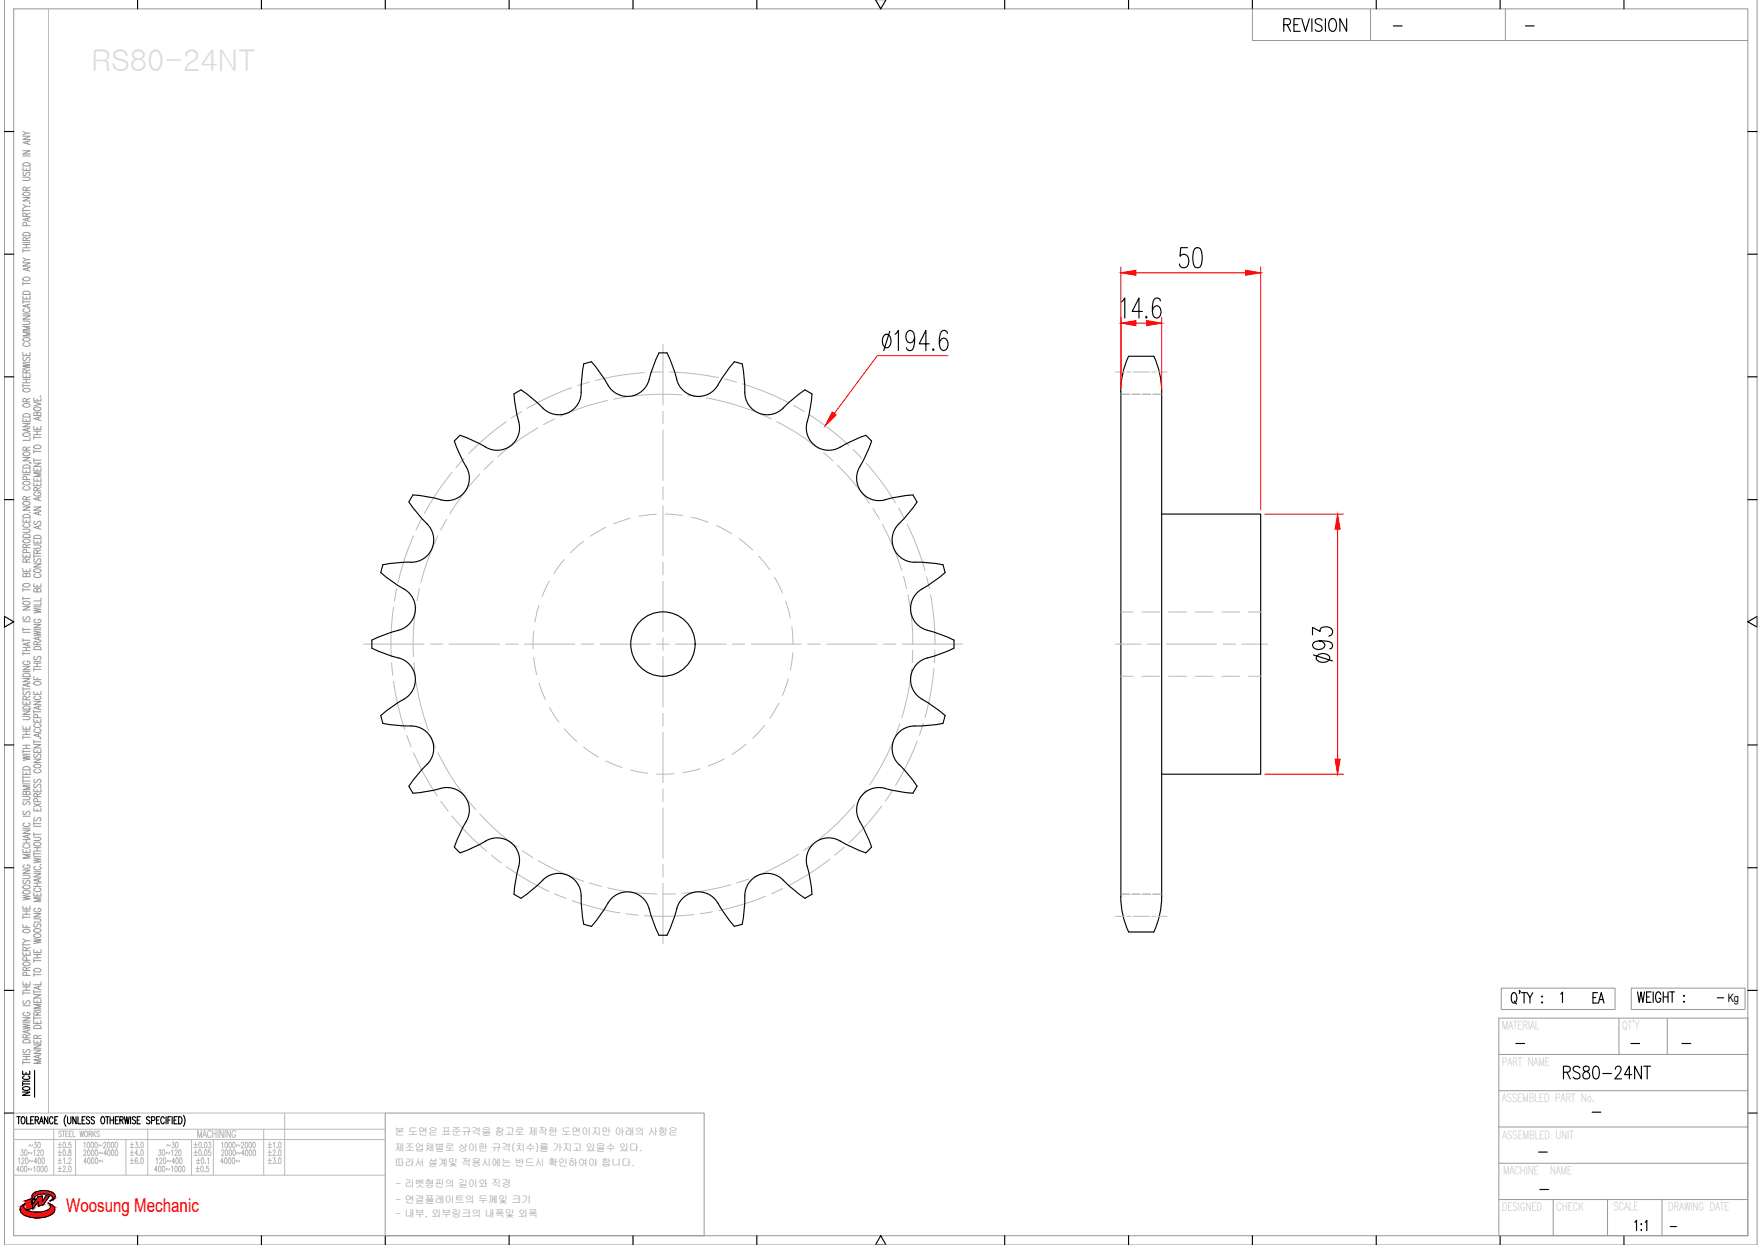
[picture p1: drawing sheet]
<svg xmlns="http://www.w3.org/2000/svg" width="297mm" height="210mm" viewBox="0 0 297 210" stroke-linecap="round" stroke-linejoin="round" font-family="sans-serif">
<defs><g id="words">
<text font-size="4.9" x="267.8" y="170.4">EA</text>
<text font-size="3.2" fill="#f00" x="11.1" y="204.3">Woosung Mechanic</text>
<g font-size="2.6">
<text x="234.2" y="5.6">-</text>
<text x="256.5" y="5.6">-</text>
<text x="288.9" y="169.3">-</text>
<text x="254.7" y="177.1">-</text>
<text x="274.1" y="177.1">-</text>
<text x="282.9" y="177.1">-</text>
<text x="267.8" y="188.7">-</text>
<text x="258.6" y="195.4">-</text>
<text x="258.9" y="201.8">-</text>
<text x="280.8" y="208.1">-</text>
</g>
<text font-size="2" x="291.4" y="169">Kg</text>
<g font-size="1.7" fill="#989898">
<text x="66.6" y="191.4">본 도면은 표준규격을 참고로 제작한 도면이지만 아래의 사항은</text>
<text x="66.6" y="194.1">제조업체별로 상이한 규격(치수)를 가지고 있을수 있다.</text>
<text x="66.6" y="196.6">따라서 설계및 적용시에는 반드시 확인하여야 합니다.</text>
<text x="66.7" y="200.2">- 리벳형핀의 길이와 직경</text>
<text x="66.7" y="202.8">- 연결플레이트의 두께및 크기</text>
<text x="66.7" y="205.2">- 내부, 외부링크의 내폭및 외폭</text>
</g>
</g></defs>
<!-- layer: 0 -->
<g fill="none" stroke="#989898" stroke-width=".17">
<path d="M.7 -.1v210h295.7v-210M2.3 1.5h292.5v206.8h-292.5zM211.3 1.5v5.3h83.5M231.2 1.5v5.3M253.9 1.5v5.3M3.9 33.3h1.2l-1.2 .6h1.2M3.9 29.9h.8l.4 .2-.2 .3h-1M3.9 28.2v.5h1.2v-.5M3.9 25.4h1.2l-1.2 .6h1.2M3.9 23h1.2l-1.2 .5h1.2M3.9 35.2v.6M3.9 35.5h1.2"/>
<path d="M3.9 34.5l.5 .3M3.9 26.3h1.2M3.9 22.1l.5 .4M3.9 39.3a.82 .82 0 0 1 1.2 .1v.3h-1.2zM3.9 32.5a.91 .91 0 0 1 1.2 .1 .64 .64 0 0 1-.6 .4 .64 .64 0 0 1-.6-.4zM3.9 27.6a.84 .84 0 0 1 1.2 .1v.3h-1.2zM4 29l-.1 .4 .1 .2 .3-.1a.52 .52 0 0 1 .7-.4l.1 .3-.2 .2M4.4 36.5v-.5h-.4l-.1 .5h1.2M4.4 32.1l-.1-.5h-.4v.5h1.2M4.4 28.4v.3M4.5 38.1l-.1-.5-.1-.1-.4 .1v.5h1.2M4.7 23.8v.4"/>
<path d="M4.7 36.8v.4M5 34.2v.1zM5.1 36.7l-1.2 .3 1.2 .3M5.1 34.8h-.7l-.5 .3M5.1 23.7l-1.2 .3 1.2 .4M5.1 22.5h-.7l-.5 .3M5.1 35.9l-.7 .3M5.1 31.6l-.7 .2M3.9 59.4v.6h1.2v-.6M3.9 54.1h.8l.4 .3-.2 .3h-1M3.9 53.2h1.2l-1.2 .6h1.2M3.9 49.9v.5h1.2v-.5"/>
<path d="M3.9 44.3h1.2l-1.2 .6h1.2M3.9 42v.5M3.9 47.5v.6M3.9 50.6v.6M3.9 52.9h1.2M3.9 50.9h1.2M3.9 47.8h1.2M3.9 43.5l.5 .3M3.9 42.3h1.2M3.9 41.8h1.2M3.9 41.2h1.2M3.9 40.9h1.2"/>
<path d="M3.9 57.1a.91 .91 0 0 1 1.2 0 .69 .69 0 0 1-1.2 .3zM3.9 49.2a.82 .82 0 0 1 1.2 .2v.2h-1.2zM3.9 46.9a.71 .71 0 0 1 1.2 .2 .7 .7 0 0 1-1.2-.1zM4.2 57.8a.32 .32 0 0 0-.3 .4 .32 .32 0 0 0 .4 .2h.3a.32 .32 0 0 0 .5-.2 .32 .32 0 0 0-.3-.4M4.2 52a.32 .32 0 0 0-.3 .5 .32 .32 0 0 0 .4 .2h.3a.32 .32 0 0 0 .5-.2 .32 .32 0 0 0-.3-.5M4.4 40.6v-.5h-.4l-.1 .5h1.2M4.4 41.2v.6M4.4 50.1v.3M4.4 59.6v.4M4.7 45.2v.4M4.7 51.4v.4M5.1 56h-1.2l1.2 .3-1.2 .3h1.2"/>
<path d="M5.1 55h-1.2l1.2 .3-1.2 .4h1.2M5.1 51.3l-1.2 .3 1.2 .3M5.1 45.1l-1.2 .3 1.2 .3M5.1 43.8h-.7l-.5 .3M5.1 40l-.7 .3M3.9 79.2v.5h1.2v-.5M3.9 77.1h1.2l-1.2 .6h1.2M3.9 73.2a.72 .72 0 0 1 1.2 .2 .87 .87 0 0 1-1.2 0zM3.9 71.4h1.2l-1.2 .6h1.2M3.9 70.5v.6h1.2v-.6M3.9 63.1v.5h1.2v-.5M3.9 61.3l1.2 .2-1.2 .2 1.2 .2-1.2 .2"/>
<path d="M3.9 64.7v.6M3.9 65h1.2M3.9 64.5h1.2M3.9 64h1.2M3.9 61.1h1.2M3.9 78.5a.84 .84 0 0 1 1.2 .1v.3h-1.2zM3.9 76.4a.71 .71 0 0 1 1.2 .2 .7 .7 0 0 1-1.2-.2zM3.9 69.9a.79 .79 0 0 1 1.2 .1v.3h-1.2zM3.9 68.2a.91 .91 0 0 1 1.2 .1 .69 .69 0 0 1-1.2 .2zM3.9 65.6a.74 .74 0 0 1 1.2 .2 .7 .7 0 0 1-1.2-.1zM4 60.2a.29 .29 0 0 0-.1 .5 .29 .29 0 0 0 .5-.1l.1-.2a.31 .31 0 0 1 .5-.1 .31 .31 0 0 1-.1 .5M4.4 75.9v-.5h-.5v.5h1.2"/>
<path d="M4.4 67.7v-.4l-.4-.1-.1 .5h1.2M4.4 62.9v-.5h-.5v.5h1.2M4.4 63.3v.3M4.4 64v.5M4.4 70.8v.3M4.4 79.4v.3M4.7 72.3v.4M5 78l.3 .1M5.1 73.8v.4h-1.2M5.1 72.2l-1.2 .3 1.2 .3M5.1 75.4l-.7 .2M5.1 67.2l-.7 .3"/>
<path d="M5.1 62.3l-.7 .3M5.7 78.9v.5h1.2v-.5M5.7 78.1h1.2l-1.2 .5h1.2M5.7 71.9v.5h1.2v-.5M5.7 67.8l1.2 .3-1.2 .3M5.7 67.1v.5h1.2v-.5M5.7 73.5v.5M5.7 75.8v.6M5.7 77.3v.6M5.7 77.6h1.2M5.7 76.1h1.2M5.7 73.7h1.2"/>
<path d="M5.7 73.3h1.2M5.7 72.7h1.2M5.8 75.2a.71 .71 0 0 1 1.1 .2 .73 .73 0 0 1-1.2-.1zM5.8 68.8a.91 .91 0 0 1 1.1 0 .69 .69 0 0 1-1.1 .3zM6.3 69.7l.2-.2h.3l.1 .2v.4h-1.2l.1-.6 .4 .1 .1 .5M6.3 67.3v.3M6.3 72.1v.3M6.3 72.7v.6M6.3 79.1v.3M6.5 70.4v.4M6.8 66.8h.1zM6.9 79.7h-1.2l1.2 .3-1.2 .4h1.2"/>
<path d="M6.9 70.3l-1.2 .3 1.2 .3M3.9 95.9v.5h1.2v-.5M3.9 93.4v.5h1.2v-.5M3.9 89.2h1l.2 .2-.2 .3-1 .1M3.9 87.5v.5h1.2v-.5M3.9 85.5h1.2l-1.2 .5h1.2M3.9 99.2v.5M3.9 99.4h1.2M3.9 80h1.2M3.9 98.5a.91 .91 0 0 1 1.2 .1 .64 .64 0 0 1-.6 .4 .64 .64 0 0 1-.6-.4zM3.9 91.1a.71 .71 0 0 1 1.2 .2 .73 .73 0 0 1-1.2-.2zM3.9 90.2a.79 .79 0 0 1 1.2 .1v.3h-1.2z"/>
<path d="M3.9 86.9a.82 .82 0 0 1 1.2 .1v.3h-1.2zM3.9 84.7a.91 .91 0 0 1 1.2 .1 .64 .64 0 0 1-.6 .4 .64 .64 0 0 1-.6-.4zM3.9 81.3a.91 .91 0 0 1 1.2 .1 .64 .64 0 0 1-.6 .4 .64 .64 0 0 1-.6-.4zM4.2 88.3a.32 .32 0 0 0-.3 .4 .32 .32 0 0 0 .4 .2h.3a.32 .32 0 0 0 .5-.2 .32 .32 0 0 0-.3-.4M4.2 82a.32 .32 0 0 0-.3 .4 .32 .32 0 0 0 .4 .2h.3a.32 .32 0 0 0 .5-.2 .32 .32 0 0 0-.3-.4M4.4 96.9l.3-.2h.3l.1 .2v.3h-1.2l.1-.5h.4v.5M4.4 94.8v-.5l-.4-.1-.1 .6h1.2M4.4 92.3l-.1-.5-.4 .1v.4h1.2M4.4 84.3v-.5l-.4-.1-.1 .6h1.2M4.4 87.7v.3M4.4 93.6v.3M4.4 96.1v.3"/>
<path d="M4.5 93.2l-.1-.5h-.5v.5h1.2M4.5 80.8l-.1-.4-.1-.1-.4 .1v.4h1.2M5 86.4h.1M5.1 94.2l-.7 .3M5.1 91.8l-.7 .2M5.1 83.7l-.7 .3M5.7 98.4v.5h1.2v-.5M5.7 95.1h1.2l-1.2 .5h1.2M5.7 91.9h.9l.3 .2-.2 .3h-1M5.7 91v.6h1.2v-.6M5.7 85.5h1.2l-1.2 .5h1.2M5.7 81.4v.5h1.2v-.5"/>
<path d="M5.7 80.6v.5h1.2v-.5M5.7 93.5v.6M5.7 93.8h1.2M5.8 96a.91 .91 0 0 1 1.1 .1 .64 .64 0 0 1-.6 .4 .64 .64 0 0 1-.6-.4zM5.8 90.4a.79 .79 0 0 1 1.1 .1v.3h-1.2zM5.9 94.2a.29 .29 0 0 0-.2 .5 .29 .29 0 0 0 .5-.1l.1-.2a.31 .31 0 0 1 .5-.1 .31 .31 0 0 1-.1 .5M5.9 87.9l-.2 .2 .2 .3 .3-.1 .1-.3a.3 .3 0 0 1 .5-.1 .3 .3 0 0 1-.1 .5M6 96.8a.32 .32 0 0 0-.3 .4 .32 .32 0 0 0 .5 .2h.2a.32 .32 0 0 0 .5-.2 .32 .32 0 0 0-.3-.4M6 83a.32 .32 0 0 0-.3 .4 .32 .32 0 0 0 .5 .2h.2a.34 .34 0 0 0 .5-.3 .34 .34 0 0 0-.5-.3v.2M6.3 99.4l.2-.2 .3 .1 .1 .1v.4h-1.2l.1-.5h.4l.1 .5M6.3 93.3l-.1-.5h-.4l-.1 .5h1.2M6.3 82.7l-.1-.5h-.4l-.1 .5h1.2"/>
<path d="M6.3 80.8v.3M6.3 81.6v.3M6.3 91.2v.4M6.3 98.6v.3M6.5 83.9v.4M6.5 86.4v.4M6.5 88.7v.4M6.9 88.6l-1.2 .3 1.2 .3M6.9 86.2l-1.2 .3 1.2 .4M6.9 83.8l-1.2 .3 1.2 .3M6.9 92.7l-.6 .3M6.9 82.2l-.6 .3"/>
<path d="M3.9 119.9h1.2l-1.2 .6h1.2M3.9 118.2v.5h1.2v-.5M3.9 114.4h1.2l-1.2 .5h1.2M3.9 112.3h1.2l-1.2 .6h1.2M3.9 102.3h1.2l-1.2 .5h1.2M3.9 100.6v.6M3.9 105.8v.6M3.9 107.6v.6M3.9 109.9v.6M3.9 115.9v.5M3.9 116.2h1.2M3.9 113.2h1.2"/>
<path d="M3.9 110.2h1.2M3.9 109.7h1.2M3.9 109.1h1.2M3.9 107.9h1.2M3.9 106.6h1.2M3.9 106.1h1.2M3.9 104.8h1.2M3.9 100.9h1.2M3.9 119.2a.84 .84 0 0 1 1.2 .1v.3h-1.2zM3.9 113.7a.82 .82 0 0 1 1.2 .1v.3h-1.2zM3.9 101.5a.91 .91 0 0 1 1.2 .1 .69 .69 0 0 1-1.2 .2zM4 116.6a.29 .29 0 0 0-.1 .5 .29 .29 0 0 0 .5-.1l.1-.2a.31 .31 0 0 1 .5-.1 .31 .31 0 0 1-.1 .5"/>
<path d="M4 104a.29 .29 0 0 0-.1 .4 .29 .29 0 0 0 .5 0l.1-.3a.31 .31 0 0 1 .5-.1 .31 .31 0 0 1-.1 .5M4.2 111.5a.32 .32 0 0 0-.3 .4 .32 .32 0 0 0 .4 .2h.3a.34 .34 0 0 0 .5-.3 .34 .34 0 0 0-.5-.3v.2M4.4 118v-.5l-.4-.1-.1 .6h1.2M4.4 109.1v.6M4.4 118.4v.3M4.7 108.4v.4M4.7 115.3v.4M5.1 115.2l-1.2 .3 1.2 .3M5.1 108.3l-1.2 .3 1.2 .3M5.1 117.4l-.7 .3M5.7 118.2h1.2l-1.2 .6h1.2M5.7 116.6v.5h1.2v-.5"/>
<path d="M5.7 114.1v.5h1.2M5.7 106.4l1.2 .2-1.2 .2 1.2 .2-1.2 .2M5.7 105.3h1.2l-1.2 .5h1.2M5.7 102.5l1.2 .3-1.2 .1 1.2 .3-1.2 .1M5.7 112.6v.5M5.7 119.7v.6M5.7 112.9h1.2M5.7 112.4h1.2M5.7 111.8h1.2M5.7 111.5h1.2M5.7 106.2h1.2M5.7 102.3h1.2"/>
<path d="M5.8 115a.71 .71 0 0 1 1.1 .3 .7 .7 0 0 1-1.2-.2zM5.8 109.1a.84 .84 0 0 1 1.1 .2v.2h-1.2zM5.9 110.7a.29 .29 0 0 0-.2 .4 .29 .29 0 0 0 .5 0l.1-.3a.31 .31 0 0 1 .5-.1 .31 .31 0 0 1-.1 .5M6 117.4a.32 .32 0 0 0-.3 .4 .32 .32 0 0 0 .5 .2h.2a.32 .32 0 0 0 .5-.2 .32 .32 0 0 0-.3-.4M6 104.4a.32 .32 0 0 0-.3 .4 .32 .32 0 0 0 .5 .2h.2a.33 .33 0 0 0 .5-.3 .33 .33 0 0 0-.5-.3v.2M6.3 108.7l-.1-.5h-.4l-.1 .5h1.2M6.3 111.8v.6M6.3 114.3v.3M6.3 116.7v.4M6.5 107.5v.4M6.5 119.1v.4M6.9 119l-1.2 .3 1.2 .3"/>
<path d="M6.9 107.3l-1.2 .3 1.2 .4M6.9 101.5v.5h-1.2M6.9 100.8v.5h-1.2M6.9 108.1l-.6 .3M3.9 139.9h1.2l-1.2 .6h1.2M3.9 134.3h.8l.4 .2-.2 .3h-1M3.9 130v.6h1.2v-.6M3.9 127.4l1.2 .2-1.2 .2 1.2 .2-1.2 .2M3.9 122.4v.6h1.2v-.6M3.9 120.8h.8l.4 .2-.2 .3h-1M3.9 124v.6M3.9 126.4v.6"/>
<path d="M3.9 130.8v.5M3.9 131.4v.6M3.9 139.6h1.2M3.9 137.6h1.2M3.9 132.2h1.2M3.9 131.7h1.2M3.9 131h1.2M3.9 127.2h1.2M3.9 126.7h1.2M3.9 126.2h1.2M3.9 125.6h1.2M3.9 124.3h1.2"/>
<path d="M3.9 123.8h1.2M3.9 123.3h1.2M3.9 129.4a.82 .82 0 0 1 1.2 .1v.3h-1.2zM4 136.8a.29 .29 0 0 0-.1 .4 .29 .29 0 0 0 .5 0l.1-.3a.31 .31 0 0 1 .5-.1 .31 .31 0 0 1-.1 .5M4 135.1l-.1 .2 .1 .4 .3-.1 .2-.3a.3 .3 0 0 1 .5-.1 .3 .3 0 0 1-.1 .5M4.2 138.7a.32 .32 0 0 0-.3 .4 .32 .32 0 0 0 .4 .3h.3a.32 .32 0 0 0 .5-.3 .32 .32 0 0 0-.3-.4M4.4 133.6l.3-.2h.3l.1 .2v.4h-1.2l.1-.6 .4 .1v.5M4.4 122.6v.4M4.4 123.3v.5M4.4 125.6v.6M4.4 130.2v.4M5.1 132.5h-1.2l1.2 .3-1.2 .3h1.2"/>
<path d="M5.7 136.2v.5h1.2v-.5M5.7 133v.5h1.2v-.5M5.7 128h1.2l-1.2 .6h1.2M5.7 126.3v.6h1.2v-.6M5.7 125.5h1.2l-1.2 .6h1.2M5.7 121.3v.5h1.2v-.5M5.7 124.8v.5M5.7 138.6v.5M5.7 139.3h1.2M5.7 138.9h1.2M5.7 135.5l1.2 .5M5.7 125.1h1.2"/>
<path d="M5.7 120h1.2M5.8 129a.91 .91 0 0 1 1.1 .1 .69 .69 0 0 1-1.1 .2zM5.9 137.9a.29 .29 0 0 0-.2 .4 .29 .29 0 0 0 .5 0l.1-.3a.31 .31 0 0 1 .5-.1 .31 .31 0 0 1-.1 .5M5.9 132.2l-.2 .4a.26 .26 0 0 0 .2 .2 .26 .26 0 0 0 .3-.2l.1-.2a.31 .31 0 0 1 .5-.1 .31 .31 0 0 1-.1 .5M5.9 131.4a.29 .29 0 0 0-.2 .5 .29 .29 0 0 0 .5-.1l.1-.2a.31 .31 0 0 1 .5-.1 .31 .31 0 0 1-.1 .5M5.9 127.1a.29 .29 0 0 0-.2 .5 .29 .29 0 0 0 .5-.1l.1-.2a.31 .31 0 0 1 .5-.1 .31 .31 0 0 1-.1 .5M6 129.7a.32 .32 0 0 0-.3 .4 .32 .32 0 0 0 .5 .2h.2a.32 .32 0 0 0 .5-.2 .32 .32 0 0 0-.3-.4M6 122.9a.32 .32 0 0 0-.3 .4 .32 .32 0 0 0 .5 .2h.2a.32 .32 0 0 0 .5-.2 .32 .32 0 0 0-.3-.4M6 122a.32 .32 0 0 0-.3 .5 .32 .32 0 0 0 .5 .2h.2a.32 .32 0 0 0 .5-.2 .32 .32 0 0 0-.3-.5M6.3 134.3l-.1-.4-.4-.1-.1 .5h1.2M6.3 121.4v.4M6.3 126.5v.4"/>
<path d="M6.3 133.2v.3M6.3 136.4v.3M6.3 135.2v-.5l-.2-.1-.3 .1-.1 .5h1.2M6.3 121v-.5h-.5l-.1 .5h1.2M6.5 123.8v.4M6.8 124.5h.1zM6.9 123.6l-1.2 .4 1.2 .3M6.9 135.5l-1.2 .5M6.9 133.8l-.6 .2M3.9 155.8v.6h1.2M3.9 152.8v.5h1.2v-.5M3.9 151l1.2 .1-1.2 .2 1.2 .2-1.2 .2"/>
<path d="M3.9 149.5a.72 .72 0 0 1 1.2 .1 .87 .87 0 0 1-1.2 0zM3.9 147.6h.8l.4 .2-.2 .3h-1M3.9 146.7h1.2l-1.2 .5h1.2M3.9 143.2v.5h1.2v-.5M3.9 154.4v.5M3.9 159v.6M3.9 159.3h1.2M3.9 158.3l.5 .3M3.9 154.6h1.2M3.9 154.1h1.2M3.9 153.6h1.2M3.9 142.1h1.2"/>
<path d="M3.9 141.6h1.2M3.9 156.8a.91 .91 0 0 1 1.2 .1 .64 .64 0 0 1-.6 .4 .64 .64 0 0 1-.6-.4zM3.9 150.3a.91 .91 0 0 1 1.2 0 .64 .64 0 0 1-.6 .5 .64 .64 0 0 1-.6-.5zM4 148.4a.29 .29 0 0 0-.1 .5 .29 .29 0 0 0 .5-.1l.1-.2a.31 .31 0 0 1 .5-.1 .31 .31 0 0 1-.1 .5M4.2 145.8a.32 .32 0 0 0-.3 .4 .32 .32 0 0 0 .4 .2h.3a.33 .33 0 0 0 .5-.3 .33 .33 0 0 0-.5-.3v.2M4.2 142.4a.32 .32 0 0 0-.3 .4 .32 .32 0 0 0 .4 .2h.3a.32 .32 0 0 0 .5-.2 .32 .32 0 0 0-.3-.4M4.4 141.6v.5M4.4 143.4v.3M4.4 152.9v.4M4.4 153.6v.5M4.4 156v.4M4.7 140.8v.4"/>
<path d="M5.1 158.6h-.7l-.5 .3M5.1 144.1h-1.2l1.2 .3-1.2 .3h1.2M5.1 140.7l-1.2 .3 1.2 .4M5.1 159.7l-.7 .3M5.7 158.3l1.2 .2-1.2 .2 1.2 .2-1.2 .2M5.7 154.9h.9l.3 .2-.2 .3-1 .1M5.7 154h1.2l-1.2 .6h1.2M5.7 150.5v.6h1.2v-.6M5.7 147.3h1.2l-1.2 .5h1.2M5.7 144.7l1.2 .2-1.2 .2 1.2 .2-1.2 .2M5.7 141.2h.9l.3 .2-.2 .3h-1M5.7 140.4v.5"/>
<path d="M5.7 143.7v.5M5.7 149.5h1.2M5.7 148.9h1.2M5.7 147h1.2M5.7 144.4h1.2M5.7 143.9h1.2M5.7 143.5h1.2M5.7 142.9h1.2M5.7 140.7h1.2M5.8 157.6a.71 .71 0 0 1 1.1 .2 .7 .7 0 0 1-1.2-.1zM5.8 156.7a.71 .71 0 0 1 1.1 .2 .7 .7 0 0 1-1.2-.1zM5.8 142.1a.71 .71 0 0 1 1.1 .3 .7 .7 0 0 1-1.2-.2z"/>
<path d="M5.9 155.8l-.2 .1 .2 .4 .3-.1 .1-.3a.3 .3 0 0 1 .5-.1 .3 .3 0 0 1-.1 .5M6 153.1a.32 .32 0 0 0-.3 .4 .32 .32 0 0 0 .5 .2h.2a.34 .34 0 0 0 .5-.3 .34 .34 0 0 0-.5-.3v.2M6 149.7a.32 .32 0 0 0-.3 .4 .32 .32 0 0 0 .5 .2h.2a.32 .32 0 0 0 .5-.2 .32 .32 0 0 0-.3-.4M6 146.1a.32 .32 0 0 0-.3 .4 .32 .32 0 0 0 .5 .2h.2a.32 .32 0 0 0 .5-.2 .32 .32 0 0 0-.3-.4M6.3 142.9v.6M6.3 148.9v.6M6.3 150.7v.4M6.5 148.2v.4M6.8 145.8h.1zM6.9 151.4h-1.2l1.2 .3-1.2 .3h1.2M6.9 148.1l-1.2 .3 1.2 .3M3.9 172.7l1.2 .2-1.2 .2 1.2 .2-1.2 .2"/>
<path d="M3.9 171.6h1.2l-1.2 .5h1.2M3.9 165.5v.6h1.2v-.6M3.9 160.5v.6h1.2v-.6M3.9 179.1h1.2M3.9 167.1v.6M3.9 178.9v.5M3.9 178.7h1.2M3.9 178.1h1.2M3.9 177.8h1.2M3.9 172.4h1.2M3.9 169.6h1.2M3.9 167.4h1.2"/>
<path d="M3.9 167h1.2M3.9 166.4h1.2M3.9 175.4a.82 .82 0 0 1 1.2 .1v.3h-1.2zM3.9 162.3a.71 .71 0 0 1 1.2 .3 .7 .7 0 0 1-1.2-.2zM4 176.9l-.1 .2 .1 .4 .3-.1 .2-.3a.3 .3 0 0 1 .5-.1 .3 .3 0 0 1-.1 .5M4 168.7a.29 .29 0 0 0-.1 .5 .29 .29 0 0 0 .5-.1l.1-.2a.31 .31 0 0 1 .5-.1 .31 .31 0 0 1-.1 .5M4.2 170.7a.32 .32 0 0 0-.3 .4 .32 .32 0 0 0 .4 .2h.3a.33 .33 0 0 0 .5-.3 .33 .33 0 0 0-.5-.3v.2M4.4 175v-.5l-.4-.1-.1 .6h1.2M4.4 163.6v-.5h-.4l-.1 .5h1.2M4.4 160.3v-.5h-.4l-.1 .5h1.2M4.4 160.7v.4M4.4 165.7v.4"/>
<path d="M4.4 166.4v.6M4.4 178.1v.6M4.5 164.5l-.1-.5h-.5v.5h1.2M4.5 161.9l-.1-.5-.1-.1-.4 .1v.5h1.2M4.7 173.7v.4M5.1 173.6l-1.2 .3 1.2 .4M5.1 174.4l-.7 .3M5.1 163.1l-.7 .2M5.7 177.1h1.2l-1.2 .5h1.2M5.7 176.2h1.2l-1.2 .5h1.2M5.7 175.3v.5h1.2v-.5M5.7 172v.6h1.2v-.6"/>
<path d="M5.7 168.5v.5h1.2v-.5M5.7 167.7h1.2l-1.2 .6h1.2M5.7 160.1v.5h1.2v-.5M5.7 171.6h1.2M5.7 161.7v.6M5.7 164.1v.5M5.7 166.9v.6M5.7 171.4v.5M5.7 170.3h1.2M5.7 167.2h1.2M5.7 164.3h1.2M5.7 162h1.2"/>
<path d="M5.7 161.5h1.2M5.7 160.9h1.2M5.8 173a.82 .82 0 0 1 1.1 .1v.3h-1.2zM5.8 163.4a.71 .71 0 0 1 1.1 .3 .87 .87 0 0 1-1.2 0zM6.3 175.1l-.1-.5h-.4l-.1 .5h1.2M6.3 171.1l-.1-.4-.4-.1-.1 .5h1.2M6.3 160.3v.3M6.3 160.9v.6M6.3 168.7v.3M6.3 172.2v.4M6.3 175.5v.3M6.5 166.3v.4"/>
<path d="M6.5 177.9v.4M6.9 178.7h-1.2l1.2 .3-1.2 .3h1.2M6.9 177.8l-1.2 .3 1.2 .3M6.9 169.3h-1.2l1.2 .4-1.2 .3h1.2M6.9 166.2l-1.2 .3 1.2 .4M6.9 165.5v.5h-1.2M6.9 174.5l-.6 .3M6.9 170.6l-.6 .3M252.8 177.8h42M252.8 171.7h42v36.6h-42zM253.2 166.6h19.2v3.6h-19.2zM273.1 171.7v6.1"/>
<path d="M275.2 166.6h19.2v3.6h-19.2zM281.2 171.7v6.1M65 187.7h53.8v20.6h-53.8zM252.8 196.1h42M252.8 183.9h42M252.8 190h42M252.8 202.2h42M262 202.2v6.1M271.2 202.2v6.1M280.3 202.2v6.1"/>
</g>
<g fill="none" stroke="#000" stroke-width=".19">
<path d="M23.2 -.1v1.6M44.1 -.1v1.6M65 -.1v1.6M85.9 -.1v1.6M106.8 -.1v1.6M127.7 -.1v1.6M147.7 -.1l.9 1.6 .9-1.6M169.5 -.1v1.6M190.4 -.1v1.6M211.3 -.1v1.6M232.1 -.1v1.6M253 -.1v1.6"/>
<path d="M273.9 -.1v1.6M216.5 4.2h.8a.52 .52 0 0 0 .4-.5 .52 .52 0 0 0-.4-.6h-.8v2.2M217.1 4.2l.6 1.1M218.3 4.2h.6M219.3 3.1h-1v2.2h1M219.6 3.1l.6 2.2 .7-2.2M221.3 3.1v2.2M223 3.4a.58 .58 0 0 0-.7-.3 .58 .58 0 0 0-.4 .8l.8 .4a.53 .53 0 0 1 .3 .5 .53 .53 0 0 1-.4 .5h-.3l-.4-.3M223.6 3.1v2.2M224.5 3.3l.1-.2a.93 .93 0 0 1 .8 1.4l-.1 .3a.57 .57 0 0 1-.5 .5 .57 .57 0 0 1-.6-.5 1.47 1.47 0 0 1 .3-1.5zM227.1 3.1v2.2l-1.1-2.2v2.2M.7 22.2h1.6"/>
<path d="M294.8 22.2h1.6M.7 42.9h1.6M294.8 42.9h1.6M.7 63.5h1.6M189.1 66.1v85M190.4 60.1a14.2 14.2 0 0 0-1.4 5.9M190.4 60.1h4.2M194.6 60.1a14.2 14.2 0 0 1 1.3 5.9v85.1a14.2 14.2 0 0 1-1.3 6M294.8 63.5h1.6M.7 84.2h1.6M195.9 86.7h16.7v43.8h-16.7M294.8 84.2h1.6"/>
<path d="M.7 103.9l1.6 .9-1.6 .9zM294.8 104.8l1.6-.9v1.8zM.7 125.6h1.6M294.8 125.6h1.6M.7 146.3h1.6M189 151.1a14.2 14.2 0 0 0 1.4 6M190.4 157.1h4.2M294.8 146.3h1.6M.7 167h1.6M255.2 167.4h.1a.77 .77 0 0 1 .5 1v.3a.41 .41 0 0 1-.4 .4 .41 .41 0 0 1-.4-.4l-.1-.7zM255.4 168.8l.4 .5M256.4 167.1l-.1 .1v-.1v-.1l.1 .1-.1 .4"/>
<path d="M256.7 167.4h.8M257.1 167.4v1.7M257.6 167.4l.5 .8v.9M258.5 167.4l-.4 .8M260.1 168v.1zM260.1 168.9v.2zM263.3 167.6l.3-.3v1.7M267.2 179.9a.45 .45 0 0 0 .1 .7 .76 .76 0 0 1 .7 .4 .76 .76 0 0 1 0 .8 .64 .64 0 0 1-1-.2 .64 .64 0 0 1 .5-.9l.3-.1a.45 .45 0 0 0 .2-.7l-.3-.1zM268.9 179.9l.4-.1a1.05 1.05 0 0 1 .5 1.2l-.3 .8-.4 .1a1.05 1.05 0 0 1-.5-1.2zM276.2 167.2l.3 1.8 .3-1.8 .3 1.8 .3-1.8M276.9 179.8v2.1l-1.2-2.1v2.1M277.3 179.8h1.1"/>
<path d="M277.7 168.1h.5M277.8 179.8v2.1M278.5 167.2h-.8v1.8h.8M278.9 167.2v1.8M280.1 167.7a.4 .4 0 0 0-.4-.5 .4 .4 0 0 0-.4 .5v.9a.4 .4 0 0 0 .2 .3 .4 .4 0 0 0 .5 0l.1-.6h-.3M280.6 168.1h.8M280.6 167.2v1.8M281.4 167.2v1.8M281.7 167.2h.8M282.1 167.2v1.8M284 167.8v.2zM284 168.8v.2z"/>
<path d="M294.8 167h1.6M.7 187.7h1.6M2.8 188.3h.6M3.1 188.3v1.2M3.7 188.3h.1a.64 .64 0 0 1 .4 .6 .64 .64 0 0 1-.4 .6 .85 .85 0 0 1-.1-1.2zM3.8 184.1h1.2l-1.2 .6h1.2M3.8 180.6v.5h1.2v-.5M3.8 182.7h1.2M3.8 182.5v.5M3.8 182.3h1.2M3.9 183.4a.71 .71 0 0 1 1.1 .2 .7 .7 0 0 1-1.2-.2zM4.1 181.4a.32 .32 0 0 0-.3 .4 .32 .32 0 0 0 .5 .2l.7-.2v-.2l-.3-.2"/>
<path d="M4.4 180.8v.3M4.5 188.3v1.2h.5M5.2 188.8h.3M5.7 188.3h-.5v1.2h.5M5.8 180.5v4.5M5.9 188.8h.5l.1-.4-.6-.1v1.2M6.2 188.8l.3 .7M6.7 189.5l.3-1.2 .3 1.2M6.8 189.1h.4M8.1 188.3v1.2l-.6-1.2v1.2M8.9 188.5l-.2-.2a.64 .64 0 0 0-.4 .6 .64 .64 0 0 0 .4 .6l.2-.3M9.2 188.8h.4"/>
<path d="M9.7 188.3h-.5v1.2h.5M11.1 188a1.56 1.56 0 0 0 0 1.9M11.4 188.3v.8l.2 .4 .3-.2 .1-1M12.8 188.3v1.2l-.5-1.2v1.2M13.2 188.3v1.2h.4M13.9 188.8h.3M14.4 188.3h-.5v1.2h.5M15.1 188.4l-.2-.1-.3 .1 .1 .3 .4 .3v.3l-.2 .2-.3-.2M15.9 188.4l-.2-.1h-.3v.4l.4 .2 .1 .4-.2 .2-.3-.2M17.2 188.3h.1a.64 .64 0 0 1 .4 .6 .64 .64 0 0 1-.4 .6 .85 .85 0 0 1-.1-1.2zM17.8 188.3h.6M18.1 188.3v1.2"/>
<path d="M18.6 188.8h.5M18.6 188.3v1.2M19.1 188.3v1.2M19.5 188.8h.3M20 188.3h-.5v1.2h.5M20.2 188.8h.5l.1-.4-.6-.1v1.2M20.5 188.8l.3 .7M21 188.3l.2 1.2 .2-1.2 .2 1.2 .2-1.2M22 188.3v1.2M22.9 188.4l-.2-.1h-.3l-.1 .4 .5 .2 .1 .4-.2 .2-.4-.2M23.1 188.8h.4M23.7 188.3h-.6v1.2h.6"/>
<path d="M25.3 188.4a.29 .29 0 0 0-.5-.1 .29 .29 0 0 0 .1 .5l.3 .1 .1 .4-.2 .2-.4-.2M25.6 188.9l.4-.1 .1-.1-.1-.4h-.4v1.2M26.4 188.8h.3M26.9 188.3h-.5v1.2h.5M27.7 188.5l-.2-.2a.64 .64 0 0 0-.4 .6 .64 .64 0 0 0 .4 .6l.2-.3M28 188.3v1.2M28.3 188.8h.3M28.8 188.3h-.5v1.2M29 188.3v1.2M29.4 188.8h.3M29.9 188.3h-.5v1.2h.5M30.1 188.3a.64 .64 0 0 1 .6 .4 .64 .64 0 0 1-.2 .7l-.4 .1z"/>
<path d="M30.9 188a1.66 1.66 0 0 1 0 1.9M263.7 180.8h.8a.52 .52 0 0 0 .4-.5 .52 .52 0 0 0-.4-.5h-.8v2.1M264.3 180.8l.6 1.1M266.5 180.1a.61 .61 0 0 0-.7-.4 .61 .61 0 0 0-.4 .6l.1 .3 .8 .4a.55 .55 0 0 1-.2 .9h-.3l-.4-.3M270.3 181h1.5M272.5 180.3v-.3l.3-.2 .5 .1a.69 .69 0 0 1-.1 1l-.8 1h1.1M275.2 181.2h-1.2l.8-1.4v2.1M294.8 187.7h1.6M23.2 208.3v1.6M44.1 208.3v1.6M65 208.3v1.6M85.9 208.3v1.6"/>
<path d="M106.8 208.3v1.6M127.7 208.3v1.6M148.6 208.3l.9 1.6h-1.8zM169.5 208.3v1.6M190.4 208.3v1.6M211.3 208.3v1.6M232.1 208.3v1.6M253 208.3v1.6M273.9 208.3v1.6M275.7 206.1l.3-.4v1.8M276.8 206.3v.2zM276.8 207.3v.2z"/>
<path d="M277.5 206.1l.3-.4v1.8"/>
<circle cx="111.8" cy="108.6" r="5.4"/>
</g>
<g fill="none" stroke="#bababa" stroke-width=".17">
<path d="M8.2 1.5v186.2M2.3 187.7h62.7v20.6M2.3 190.4h62.7M2.3 192.1h62.7M2.3 198.1h62.7M3.1 195.4l.2-.2v1M3.3 197.2h-.5l.3-.6v1M3.5 193.9h.4l-.2 .3a.26 .26 0 0 1 .2 .4 .26 .26 0 0 1-.4 0M3.6 196.7l.1-.1a.57 .57 0 0 1 0 1l-.2-.2zM3.7 195.4v-.1a.21 .21 0 0 1 .3 0 .21 .21 0 0 1 0 .3l-.4 .6h.5M4.2 196.7l.1-.1a.57 .57 0 0 1 0 1l-.2-.2zM4.2 193.9h.1a.59 .59 0 0 1 0 .9l-.2-.2z"/>
<path d="M4.4 195.3l.1-.1a.56 .56 0 0 1 0 1l-.2-.4zM5.4 197l-.1 .2-.4-.2-.1 .3M5.4 194.3l-.1 .2-.4-.2-.1 .3M5.5 193l-.1 .2-.4-.2-.1 .3M5.5 195.6l-.1 .3-.3-.3-.1 .3M5.7 196.8l.1-.2v1M5.7 194l.1-.1v.9M5.8 192.6h.3l-.2 .3a.27 .27 0 0 1 .3 .4 .27 .27 0 0 1-.5 .1M6.3 195.9h-.5l.3-.7v1M6.3 194.1v-.1a.21 .21 0 0 1 .3-.1 .21 .21 0 0 1 0 .3l-.4 .6h.5M6.3 196.7l.1-.1a.57 .57 0 0 1 0 1l-.2-.5zM6.5 192.6a.59 .59 0 0 1 0 .9l-.1-.4z"/>
<path d="M6.5 195.3l.1-.1a.56 .56 0 0 1 0 1l-.2-.4zM7 196.7l.1-.1a.54 .54 0 0 1 0 1l-.2-.5zM7 193.9h.1a.56 .56 0 0 1 0 .9l-.2-.4zM7.1 195.3l.1-.1a.59 .59 0 0 1 0 1l-.1-.2zM7.6 196.7l.1-.1a.57 .57 0 0 1 0 1l-.2-.2zM9.1 190.4v7.7M9.8 195.6h.6M9.8 196.1h.6M9.8 197h.6M9.8 197.5h.6M9.8 194.3h.6M9.8 194.8h.6"/>
<path d="M9.8 193h.6M9.8 193.5h.6M10.1 192.6v.8M10.1 193.9v.8M10.1 195.2v.8M10.1 196.6v.8M10.4 190.8l-.2-.1-.3 .1v.2l.5 .4-.2 .3-.3-.2M10.5 190.7h.4M10.6 196.8l.1-.1a.21 .21 0 0 1 .3 0 .21 .21 0 0 1 0 .3l-.4 .6h.5M10.7 195.4l.2-.2v1M10.7 193.9h.1a.59 .59 0 0 1 0 .9l-.2-.2zM10.7 192.6h.1a.59 .59 0 0 1 0 .9l-.2-.1z"/>
<path d="M10.7 190.7v1M11.1 191.2h.3M11.3 197.5h.1M11.3 193.4h.1M11.3 196.1v.1zM11.3 194.7v.1zM11.5 190.7h-.4v1h.4M11.6 195.4v-.1a.21 .21 0 0 1 .3 0 .21 .21 0 0 1 0 .3l-.3 .6h.4M11.6 193.9v.3a.31 .31 0 0 1 .4 .3 .31 .31 0 0 1-.4 .3 .4 .4 0 0 1 .3-.6v-.3zM11.7 196.7l.1-.1a.57 .57 0 0 1 0 1l-.2-.5zM11.7 191.2h.3M11.9 192.6h-.3v.4a.26 .26 0 0 1 .4 .2 .26 .26 0 0 1-.4 .2"/>
<path d="M12.1 190.7h-.4v1h.4M12.3 190.7v1h.4M12.7 192.1v6M13.5 190.7l.1 1 .2-1 .2 1 .1-1M14.1 192.8l.2-.2v.9M14.1 194.1l.1-.1a.21 .21 0 0 1 .3-.1 .21 .21 0 0 1 0 .3l-.4 .6h.4M14.4 190.7h.1a.51 .51 0 0 1 .3 .5 .51 .51 0 0 1-.3 .5 .7 .7 0 0 1-.1-1zM14.6 195.9h-.5l.3-.7v1M14.8 192.6h.1a.59 .59 0 0 1 0 .9l-.2-.4zM14.8 193.9h.1a.56 .56 0 0 1 0 .9l-.2-.4zM14.9 195.3l.1-.1a.59 .59 0 0 1 0 1l-.2-.4zM15 191.2l.4-.1v-.4h-.4v1"/>
<path d="M15.2 191.2l.3 .5M15.4 192.6h.1a.56 .56 0 0 1 0 .9l-.2-.4zM15.5 193.9h.1a.59 .59 0 0 1 0 .9l-.2-.2zM15.5 195.3l.1-.1a.59 .59 0 0 1 0 1l-.2-.2zM15.7 190.7v1M15.8 191.1l.3 .6M16.1 192.6h.1a.59 .59 0 0 1 0 .9l-.2-.1zM16.1 193.9h.1a.59 .59 0 0 1 0 .9l-.2-.4zM16.1 190.7l-.4 .6M16.2 195.3v-.1a.59 .59 0 0 1 0 1l-.1-.4zM16.8 190.8l-.2-.1-.3 .1v.2l.5 .4-.2 .3-.3-.2M17.2 193l-.1 .2-.4-.2v.3"/>
<path d="M17.3 194.3l-.1 .2-.4-.2-.1 .3M17.3 195.6l-.1 .3-.4-.3-.1 .3M17.5 192.8v-.1a.22 .22 0 0 1 .3-.1 .22 .22 0 0 1 .1 .3l-.5 .6h.5M18 194.5h-.5l.3-.6v.9M18.2 192.6h.1a.59 .59 0 0 1 0 .9l-.2-.1zM18.3 193.9a.59 .59 0 0 1 0 .9l-.2-.4zM18.8 192.6h.1a.59 .59 0 0 1 0 .9l-.2-.4zM18.9 193.9h.1a.56 .56 0 0 1 0 .9l-.2-.4zM19.5 192.6h.1a.59 .59 0 0 1 0 .9l-.2-.4zM19.5 193.9h.1a.59 .59 0 0 1 0 .9l-.1-.2zM21.2 192.1v6M22 195.6h.5"/>
<path d="M22 196.1h.5M22 194.3h.5M22 194.8h.5M22 193h.5M22 193.5h.5M22.3 192.6v.8M22.3 193.9v.8M22.3 195.2v.8M22.8 192.6h.4l-.2 .3a.27 .27 0 0 1 .2 .4 .27 .27 0 0 1-.4 .1M23.2 195.4v-.1a.49 .49 0 0 0-.5 .4 .49 .49 0 0 0 .3 .5 .28 .28 0 0 0 .2-.3 .28 .28 0 0 0-.3-.3l-.1 .3M23.2 194.5h-.4l.3-.6v.9M23.5 193.4h.1"/>
<path d="M23.5 196.1v.1zM23.5 194.7v.1zM23.8 195.3l.1-.1a.59 .59 0 0 1 0 1l-.2-.4zM23.8 193.9h.1a.59 .59 0 0 1 0 .9l-.2-.4zM23.8 192.6h.1a.59 .59 0 0 1 0 .9l-.2-.4zM24.9 190.3v7.8M26.3 195.4l.2-.2v1M26.6 197.2h-.5l.3-.6v1M26.8 193.9h.3l-.2 .3a.27 .27 0 0 1 .3 .4 .27 .27 0 0 1-.5 0M26.8 196.7l.1-.1a.57 .57 0 0 1 0 1l-.2-.5zM26.9 195.4l.1-.1a.21 .21 0 0 1 .3 0 .21 .21 0 0 1 0 .3l-.4 .6h.4M27.4 196.7l.1-.1a.57 .57 0 0 1 0 1l-.1-.2z"/>
<path d="M27.4 193.9h.1a.59 .59 0 0 1 0 .9l-.1-.2zM27.6 195.3l.1-.1a.59 .59 0 0 1 0 1l-.2-.4zM28.6 197l-.1 .2-.4-.2-.1 .3M28.6 194.3l-.1 .2-.4-.2-.1 .3M28.7 193l-.1 .2-.4-.2v.3M28.8 195.6l-.1 .3-.4-.3-.1 .3M28.9 196.8l.2-.2v1M28.9 194l.2-.1v.9M29 192.6h.4l-.2 .3a.27 .27 0 0 1 .2 .4 .27 .27 0 0 1-.4 .1M29.5 195.9h-.5l.3-.7v1M29.5 194.1l.1-.2a.26 .26 0 0 1 .3 .1 .26 .26 0 0 1-.1 .4l-.3 .4h.4M29.6 196.7l.1-.1a.57 .57 0 0 1 0 1l-.2-.2z"/>
<path d="M29.7 192.6h.1a.59 .59 0 0 1 0 .9l-.2-.1zM29.7 195.3l.1-.1a.59 .59 0 0 1 0 1l-.2-.4zM30.2 196.7l.1-.1a.57 .57 0 0 1 0 1l-.2-.5zM30.2 193.9h.1a.59 .59 0 0 1 0 .9l-.2-.4zM30.4 195.3l.1-.1a.59 .59 0 0 1 0 1l-.2-.2zM30.8 196.7l.2-.1a.57 .57 0 0 1 0 1l-.2-.2zM32.3 192.1v6M32.7 194.3h.6M32.7 194.8h.6M32.7 193h.6M32.7 193.5h.6M33 192.6v.8"/>
<path d="M33 193.9v.8M33 197h.6M33 197.5h.6M33.1 195.6h.6M33.1 196.1h.6M33.3 196.6v.8M33.3 191.8v-1.2l.4 1.2 .3-1.2v1.2M33.4 195.2v.8M33.6 193.9h.1a.59 .59 0 0 1 0 .9l-.2-.4zM33.6 192.6h.1a.59 .59 0 0 1 0 .9l-.2-.4zM33.9 196.7l.1-.1a.57 .57 0 0 1 0 1l-.2-.5zM34 195.3l.1-.1a.59 .59 0 0 1 0 1l-.2-.4z"/>
<path d="M34.2 191.8l.3-1.2 .3 1.2M34.2 193.4h.1M34.2 194.7v.1zM34.3 191.4h.4M34.6 197.5h.1M34.6 193.9h.1a.59 .59 0 0 1 0 .9l-.2-.2zM34.6 192.6h.1a.59 .59 0 0 1 0 .9l-.2-.1zM34.6 196.1v.1zM35 195.4l.2-.2v1M35.2 196.6h-.3v.4a.28 .28 0 0 1 .4 .3 .28 .28 0 0 1-.5 .2v-.1M35.2 192.6h.3l-.1 .3a.27 .27 0 0 1 .2 .4 .27 .27 0 0 1-.5 .1M35.5 193.9h-.3v.4a.26 .26 0 0 1 .4 .2 .26 .26 0 0 1-.4 .2l-.1-.1"/>
<path d="M35.6 190.9l-.2-.3a.64 .64 0 0 0-.4 .6 .64 .64 0 0 0 .4 .6l.2-.3M35.9 191.1h.5M35.9 190.6v1.2M36 192.1v6M36.4 190.6v1.2M36.8 190.6v1.2M37.4 194.1v-.2a.26 .26 0 0 1 .4 .1 .26 .26 0 0 1-.1 .4l-.4 .4h.5M37.4 192.8l.2-.2v.9M37.6 190.6v1.2l-.5-1.2v1.2M37.7 195.9h-.5l.3-.7v1M38 195.3l.1-.1a.59 .59 0 0 1 0 1l-.2-.4zM38 190.6v1.2"/>
<path d="M38 192.6h.1a.59 .59 0 0 1 0 .9l-.1-.1zM38.1 193.9h.1a.59 .59 0 0 1 0 .9l-.2-.4zM38.6 195.3l.1-.1a.59 .59 0 0 1 0 1l-.2-.2zM38.7 192.6h.1a.56 .56 0 0 1 0 .9l-.2-.4zM38.7 193.9h.1a.59 .59 0 0 1 0 .9l-.1-.2zM38.8 190.6v1.2l-.5-1.2v1.2M39.3 195.3v-.1a.59 .59 0 0 1 0 1l-.2-.4zM39.3 192.6h.1a.59 .59 0 0 1 0 .9l-.1-.1zM39.4 193.9h.1a.59 .59 0 0 1 0 .9l-.2-.2zM39.7 190.9l-.2-.3a.64 .64 0 0 0-.4 .6 .64 .64 0 0 0 .4 .6l.2-.3v-.2h-.2M40.4 195.6l-.1 .3-.4-.3-.1 .3M40.5 193l-.1 .2-.4-.2-.1 .3"/>
<path d="M40.5 194.3l-.1 .2-.4-.2-.1 .3M40.7 192.8l.1-.1a.22 .22 0 0 1 .3-.1 .22 .22 0 0 1 0 .3l-.4 .6h.5M41.2 194.5h-.4l.3-.6v.9M41.4 192.6h.1a.59 .59 0 0 1 0 .9l-.1-.1zM41.5 193.9h.1a.59 .59 0 0 1 0 .9l-.2-.2zM42.1 192.6h.1a.59 .59 0 0 1 0 .9l-.2-.4zM42.1 193.9h.1a.59 .59 0 0 1 0 .9l-.2-.4zM42.7 192.6h.1a.56 .56 0 0 1 0 .9l-.2-.4zM42.8 193.9h.1a.59 .59 0 0 1 0 .9l-.2-.2zM44.5 190.4v7.7M45.2 195.6h.6M45.2 196.1h.6"/>
<path d="M45.2 194.3h.6M45.2 194.8h.6M45.2 193h.6M45.2 193.5h.6M45.5 192.6v.8M45.5 193.9v.8M45.5 195.2v.8M46 194.1l.1-.1a.21 .21 0 0 1 .3-.1 .21 .21 0 0 1 0 .3l-.4 .6h.5M46.1 195.2h.3l-.2 .4a.27 .27 0 0 1 .3 .4 .27 .27 0 0 1-.5 0M46.1 192.8l.2-.2v.9M46.7 193.4h.1M46.7 196.1v.1z"/>
<path d="M46.7 194.7v.1zM47.1 195.3l.1-.1a.59 .59 0 0 1 0 1l-.2-.4zM47.1 193.9h.1a.59 .59 0 0 1 0 .9l-.2-.4zM47.1 192.6h.1a.59 .59 0 0 1 0 .9l-.2-.4zM48 187.7v10.4"/>
</g>
<g fill="#f00" stroke="#f00" stroke-width=".17">
<path d="M7 200.7h.6z"/>
<path d="M7.8 201.6h.1z"/>
<path d="M7.1 201.6h.1z"/>
<path d="M8.8 202.2h.2z"/>
<path d="M8.2 202.8l.1 .1z"/>
<path d="M4.1 203l.2-.1z"/>
<path d="M5.7 205.3h1.1z"/>
<path d="M7 200.7l.8 .1zM6.9 200.8h.9z"/>
<path d="M6.9 200.8h1.1zM6.7 200.8h1.3z"/>
<path d="M6.7 200.8h1.5zM6.6 200.8h1.6z"/>
<path d="M6.6 200.8l1.8 .1zM6.3 200.9h2.1z"/>
<path d="M6.3 200.9h2.2zM6.3 200.9h2.2z"/>
<path d="M6.3 200.9l2.4 .1zM6 201l.3-.1 2.4 .1z"/>
<path d="M6 201h2.8zM6 201h2.8z"/>
<path d="M6 201l2.9 .1-.1-.1zM5.8 201.1l.2-.1 2.9 .1z"/>
<path d="M5.8 201.1l3.2 .1zM5.8 201.1l3.2 .1z"/>
<path d="M5.7 201.2l3.4 .1-.1-.1zM5.6 201.3l.1-.1 3.4 .1z"/>
<path d="M7.2 201.3h1.9zM7.2 201.3h1.9z"/>
<path d="M5.6 201.3h1.6zM5.6 201.3h1.5z"/>
<path d="M5.6 201.3h1.3zM5.6 201.3h1.5z"/>
<path d="M7.5 201.3h1.7zM7.5 201.3h1.7z"/>
<path d="M7.8 201.3l1.4 .1zM7.8 201.3l1.4 .1z"/>
<path d="M5.6 201.3h1.3zM5.6 201.3l1.1 .1z"/>
<path d="M8 201.4h1.2zM8 201.4h1.2z"/>
<path d="M5.5 201.4h.9h.3zM5.5 201.4h.9h-.9z"/>
<path d="M8.1 201.4h1.1zM8.1 201.4h1.1z"/>
<path d="M5.5 201.4h.9zM5.5 201.4l.8 .1z"/>
<path d="M8.3 201.4l1 .1zM8.3 201.4l1 .1z"/>
<path d="M5.4 201.5h.9zM5.4 201.5h.8z"/>
<path d="M8.6 201.5h.7zM8.6 201.5h.7z"/>
<path d="M5.4 201.5l.6 .1 .2-.1zM5.4 201.5l.6 .1h-.6z"/>
<path d="M8.6 201.5l.7 .1v-.1zM8.6 201.5l.7 .1z"/>
<path d="M5.4 201.6h.6zM5.4 201.6l.6 .1z"/>
<path d="M7.8 201.6l.5 .1zM7.8 201.6l.5 .1z"/>
<path d="M8.7 201.6l.6 .1zM8.7 201.6l.6 .1z"/>
<path d="M7.1 201.6l.1 .2zM6.4 201.8l.7-.2 .1 .2z"/>
<path d="M5.4 201.7l.5 .1 .1-.1zM5.4 201.7l.5 .1z"/>
<path d="M8.8 201.7h.5zM8.8 201.7l.5 .1z"/>
<path d="M5.4 201.8h.4h.1zM5.4 201.8h.4z"/>
<path d="M5.4 201.8h.4zM5.4 201.8l.4 .1z"/>
<path d="M8.9 201.8l.4 .1v-.1zM8.9 201.8l.4 .1h-.4z"/>
<path d="M8.9 201.9h.4zM8.9 201.9h.4z"/>
<path d="M5.5 201.9l.3 .1v-.1zM5.5 201.9l.3 .1h-.3z"/>
<path d="M8.9 201.9l.3 .1 .1-.1zM8.9 201.9l.3 .1h-.3z"/>
<path d="M5.5 202h.3zM5.5 202h.3z"/>
<path d="M8.9 202h.3zM8.9 202l.3 .1z"/>
<path d="M5.5 202l.4 .2-.1-.2zM5.5 202l.4 .2z"/>
<path d="M8.9 202.1l.1 .1 .2-.1zM8.9 202.1l.1 .1z"/>
<path d="M5.7 202.2h.2zM5.7 202.2h.2z"/>
<path d="M8.9 202.2h.1zM8.9 202.2h.1h-.2z"/>
<path d="M5.7 202.2l.3 .1zM5.7 202.2l.3 .1zM5.8 202.3h.2z"/>
<path d="M5.8 202.3h.2zM5.8 202.3h.2z"/>
<path d="M8.8 202.3l-.1 .1 .2-.1zM8.6 202.4l.2-.1z"/>
<path d="M8.5 202.5l.1-.1zM8.5 202.5l.2-.1z"/>
<path d="M5.5 202v.5zM4.2 202.5l1.3-.5v.5z"/>
<path d="M7.7 201.7v.9l.6-.9zM7.7 201.7v.9h-.6z"/>
<path d="M6.4 201.8l.7 .8 .1-.8zM6.4 201.8l.7 .8h-1.3z"/>
<path d="M7.1 202.6h.6zM7.1 202.6h.5z"/>
<path d="M6.4 202.6h.7zM6.4 202.6h.7z"/>
<path d="M5.8 202.6h.6zM5.8 202.6h.6z"/>
<path d="M8.3 202.9l.2 .1zM8.3 202.9l.2 .1z"/>
<path d="M8.4 203h.1zM8.4 203h.1z"/>
<path d="M5.8 202.6l.3 .4 .3-.4zM5.8 202.6l.3 .4h-.5z"/>
<path d="M4.2 202.5l1.3 .5v-.5zM4.2 202.5l1.3 .5h-1.2z"/>
<path d="M5.6 203l.5 .1v-.1zM5.6 203l.5 .1h-.6z"/>
<path d="M4.3 203l1.2 .1v-.1zM4.3 203l1.2 .1z"/>
<path d="M4.1 203v.1zM4 203.1l.1-.1z"/>
<path d="M4 203.1h.1zM4 203.1h.1z"/>
<path d="M6.4 202.6l.9 .5 .3-.5zM6.4 202.6l.9 .5h-.8z"/>
<path d="M8.4 203l.4 .2zM8.4 203l.4 .2h-.3z"/>
<path d="M8.5 203.2h.3zM8.5 203.2h.3z"/>
<path d="M3.9 203.1l.1 .2 .1-.2zM3.7 203.3l.2-.2 .1 .2z"/>
<path d="M3.7 203.3h.3zM3.7 203.3h.3z"/>
<path d="M8.5 203.2l.5 .1-.2-.1zM8.5 203.2l.5 .1h-.4z"/>
<path d="M6.5 203.1v.2l.8-.2zM6.5 203.1v.2z"/>
<path d="M8.6 203.3l.4 .1zM8.6 203.3l.4 .1z"/>
<path d="M3.7 203.3l.3 .1v-.1zM3.7 203.3l.3 .1h-.4z"/>
<path d="M3.6 203.4l.4 .1zM3.6 203.4l.4 .1z"/>
<path d="M8.6 203.4l.5 .1-.1-.1zM8.6 203.4l.5 .1h-.6z"/>
<path d="M8.5 203.5l.7 .1zM8.5 203.5l.7 .1h-.7z"/>
<path d="M3.5 203.5l.5 .1v-.1zM3.5 203.5l.5 .1h-.5z"/>
<path d="M4.3 203.1l1.4 .6 .4-.6zM4.3 203.1l1.4 .6h-1.2z"/>
<path d="M8.5 203.6l.7 .1zM8.5 203.6l.7 .1h-.7z"/>
<path d="M3.5 203.6l.6 .1-.1-.1zM3.5 203.6l.6 .1h-.7z"/>
<path d="M3.4 203.7l.8 .1zM3.4 203.7l.8 .1z"/>
<path d="M8.5 203.7l.7 .1v-.1zM8.5 203.7l.7 .1h-.9z"/>
<path d="M8.3 203.8l.9 .1zM8.3 203.8l.9 .1z"/>
<path d="M3.4 203.8l1 .2-.2-.2zM3.4 203.8l1 .2h-1z"/>
<path d="M4.5 203.7v.3l1.2-.3zM4.5 203.7v.3z"/>
<path d="M3.4 204h1zM3.4 204h1z"/>
<path d="M8.3 203.9l.9 .1v-.1zM8 204l.3-.1 .9 .1z"/>
<path d="M8 204l1.2 .1zM7.9 204.1h1.3z"/>
<path d="M3.4 204l1.3 .1-.3-.1zM3.4 204l1.3 .1h-1.3z"/>
<path d="M7.9 204.1h1.3zM7.8 204.1h1.4z"/>
<path d="M3.4 204.1l1.6 .1zM3.4 204.1l1.6 .1h-1.5z"/>
<path d="M3.5 204.2h1.5zM3.5 204.2h1.5z"/>
<path d="M7.8 204.1l1.4 .2v-.2zM7.4 204.3l.4-.2 1.4 .2z"/>
<path d="M3.5 204.2l1.9 .1-.4-.1zM3.5 204.2l1.9 .1h-1.9z"/>
<path d="M7.4 204.3h1.8zM7.1 204.3h2z"/>
<path d="M7.1 204.3h2zM7 204.3h2.1z"/>
<path d="M3.5 204.3l2.3 .1zM3.5 204.3l2.3 .1z"/>
<path d="M7 204.3h2.1zM6.6 204.4h2.5z"/>
<path d="M3.5 204.4h2.5zM3.5 204.4h2.5z"/>
<path d="M6.6 204.4h2.5zM6.2 204.4h2.9z"/>
<path d="M3.6 204.4h2.6zM3.6 204.4h2.6z"/>
<path d="M3.6 204.4h5.5zM3.6 204.4h5.4z"/>
<path d="M3.6 204.4l5.4 .1v-.1zM3.6 204.4l5.4 .1z"/>
<path d="M3.7 204.5l5.1 .2 .2-.2zM3.7 204.5l5.1 .2h-5z"/>
<path d="M3.8 204.7h5zM3.8 204.7h4.9z"/>
<path d="M3.9 204.7l4.6 .1 .2-.1zM3.9 204.7l4.6 .1h-4.4z"/>
<path d="M4.1 204.8h4.4zM4.1 204.8l4.3 .1z"/>
<path d="M4.2 204.9l4 .1 .2-.1zM4.2 204.9l4 .1z"/>
<path d="M4.4 205h3.8zM4.4 205l3.6 .1z"/>
<path d="M4.6 205.1h3.2h.2zM4.6 205.1h3.2z"/>
<path d="M4.8 205.1h3zM4.8 205.1l2.8 .1z"/>
<path d="M5 205.2h2.6zM5 205.2h2.3z"/>
<path d="M5.3 205.2h2zM5.3 205.2l1.9 .1z"/>
<path d="M5.5 205.3h1.7zM5.5 205.3h1.3z"/>
<path d="M5.7 205.3h1zM6 205.3h.7z"/>
</g>
<path d="M3.7 203.3l.6-.4a.57 .57 0 0 0-.3 .6 .57 .57 0 0 0 .4 .5 3.9 3.9 0 0 0 4.1-.3 .56 .56 0 0 0-.3-.9l.3 .2a.91 .91 0 0 1 .7 .8 .91 .91 0 0 1-.5 .9 4.8 4.8 0 0 1-5.1-.3 .8 .8 0 0 1 .1-1.1zM4.2 202.5l1.3-.5v1.1l.9-1.3 .8-.2-.1 1 .7-1 .5 .1-1 1.4-.8 .3-.1-.8-.7 1.1-1.2 .3M5.3 202.5h.1M5.3 202.5l.3 1.5M5.6 201.3a3 3 0 0 1 3.6 .1 .66 .66 0 0 1-.5 1l-.3 .1a.53 .53 0 0 0 .5-.6 .53 .53 0 0 0-.6-.5 2.38 2.38 0 0 0-2.5 .5l.2 .4-.3-.1a.56 .56 0 0 1-.1-.9z" fill="none" stroke="#000" stroke-width=".19"/>
<!-- layer: 0 -->
<g fill="none" stroke="#dbdbdb" stroke-width=".17">
<path d="M253.5 173.5v-1.3l.4 1.3 .3-1.3v1.3M253.5 179h.5l.1-.2-.1-.4-.5-.1v1.4M254.3 179.7l.4-1.4 .3 1.4M254.5 173.5l.3-1.3 .4 1.3M254.5 179.2h.4M254.6 173.1h.4M255.3 179l.5-.1 .1-.2-.1-.3-.5-.1v1.4M255.3 172.2h.6M255.6 172.2v1.3M255.6 179l.3 .7M256.1 178.3h.6M256.1 172.8h.4"/>
<path d="M256.4 178.3v1.4M256.7 172.2h-.6v1.3h.6M256.9 172.8l.6-.1 .1-.2-.1-.3h-.6v1.3M257.3 172.8l.3 .7M257.9 172.2v1.3M258.1 173.5l.4-1.3 .3 1.3M258.3 173.1h.4M258.5 178.3v1.4l-.6-1.4v1.4M258.7 179.7l.4-1.4 .3 1.4M258.8 179.2h.5M259.1 172.2v1.3h.5M259.7 179.7v-1.4l.3 1.4 .4-1.4v1.4"/>
<path d="M260.7 179h.4M261.3 178.3h-.6v1.4h.6M273.9 172.2h.1a.73 .73 0 0 1 .5 .6 .73 .73 0 0 1-.5 .7 1.01 1.01 0 0 1-.1-1.3zM274.1 173.3l.3 .3M274.6 172.2h.6M274.9 172.2v1.3M275.6 172l-.1 .3M275.8 172.2l.3 .6v.7M276.5 172.2l-.4 .6M253.4 185.7l.3-1.3 .4 1.3M253.4 192l.4-1.3 .4 1.3M253.5 185.3h.4"/>
<path d="M253.6 191.6h.4M253.7 198v-1.4l.4 1.4 .3-1.4v1.4M254.7 198l.3-1.4 .4 1.4M254.8 197.5h.4M254.9 184.6a.32 .32 0 0 0-.5-.2 .32 .32 0 0 0 .1 .6l.2 .1a.34 .34 0 0 1 .1 .6 .34 .34 0 0 1-.5-.2M255 190.9a.33 .33 0 0 0-.6-.2 .33 .33 0 0 0 .1 .6l.3 .1a.34 .34 0 0 1 .1 .5 .34 .34 0 0 1-.6-.1M255.8 184.6a.33 .33 0 0 0-.3-.2 .33 .33 0 0 0-.3 .2l.1 .3 .3 .2a.34 .34 0 0 1 .1 .5 .34 .34 0 0 1-.5-.1M255.8 190.9a.33 .33 0 0 0-.3-.2 .33 .33 0 0 0-.3 .3l.5 .4a.34 .34 0 0 1 .1 .5 .34 .34 0 0 1-.6-.1M256.1 185h.4M256.2 191.3h.3M256.2 196.9a.36 .36 0 0 0-.4-.3 .36 .36 0 0 0-.2 .5v.4a.36 .36 0 0 0 .2 .5 .36 .36 0 0 0 .4-.4M256.5 196.6v1.4"/>
<path d="M256.5 197.3h.7M256.7 184.4h-.6v1.3h.6M256.8 190.7h-.6v1.3h.6M256.9 185.7v-1.3l.4 1.3 .4-1.3v1.3M257 192v-1.3l.4 1.3 .3-1.3v1.3M257.2 196.6v1.4M257.5 196.6v1.4M258 185h.6l.1-.2-.1-.3-.6-.1v1.3l.6-.1v-.4l-.2-.2M258.1 191.3h.5l.1-.2-.1-.4h-.5v1.3l.6-.1v-.3l-.2-.3M258.5 196.6v1.4l-.6-1.4v1.4M258.9 197.3h.3M259 184.4v1.3h.5"/>
<path d="M259 190.7v1.3h.6M259.5 196.6h-.6v1.4h.6M259.7 185h.4M259.8 191.3h.4M260.3 184.4h-.6v1.3h.6M260.4 190.7h-.6v1.3h.6M260.6 184.4a.71 .71 0 0 1 .7 .5 .71 .71 0 0 1-.3 .8h-.4zM260.7 190.7a.72 .72 0 0 1 .6 .4 .72 .72 0 0 1-.1 .7l-.2 .2h-.3zM262.2 196.6v1.4l-.6-1.4v1.4M262.5 185.1l.5-.1 .1-.2-.1-.3-.5-.1v1.3M262.5 198l.3-1.4 .4 1.4M262.5 190.7v.9l.3 .4 .3-.2 .1-1.1"/>
<path d="M262.6 197.5h.4M263.3 185.7l.3-1.3 .4 1.3M263.4 198v-1.4l.4 1.4 .3-1.4v1.4M263.4 185.3h.5M264.2 190.7v1.3l-.7-1.3v1.3M264.2 185h.6v-.5l-.6-.1v1.3M264.5 197.3h.3M264.5 190.7v1.3M264.5 185l.4 .7M264.7 190.7h.7M265 184.4h.7M265.1 190.7v1.3"/>
<path d="M265.1 196.6h-.6v1.4h.6M265.4 184.4v1.3M267.5 184.4v1.3l-.7-1.3v1.3M267.9 184.9a.43 .43 0 0 1 .5 .3 .43 .43 0 0 1-.3 .5l-.3-.2zM268.7 185.6v.1zM253.5 202.7a.71 .71 0 0 1 .7 .5 .71 .71 0 0 1-.3 .8l-.4 .1zM254.5 203.4h.3M255 202.7h-.5v1.4h.5M255.9 202.9a.33 .33 0 0 0-.3-.2 .33 .33 0 0 0-.3 .2v.4l.4 .1a.34 .34 0 0 1 .1 .6 .34 .34 0 0 1-.5-.1M256.2 202.7v1.4M257.2 203.1a.36 .36 0 0 0-.5-.3 .36 .36 0 0 0-.2 .5v.3a.37 .37 0 0 0 .3 .5 .37 .37 0 0 0 .4-.5h-.3M258.1 202.7v1.4l-.6-1.4v1.4"/>
<path d="M258.5 203.4h.3M259.1 202.7h-.6v1.4h.6M259.3 202.7h.4a.83 .83 0 0 1 0 1.4h-.4zM263.3 203.1l-.2-.4a.74 .74 0 0 0-.3 1.3l.3 .1 .2-.3M263.6 202.7v1.4M263.6 203.4h.7M264.3 202.7v1.4M264.6 203.4h.4M265.2 202.7h-.6v1.4h.6M266.1 203.1a.36 .36 0 0 0-.5-.3 .36 .36 0 0 0-.2 .5v.3a.36 .36 0 0 0 .2 .5 .36 .36 0 0 0 .5-.3M266.4 202.7v1.4M266.6 203.3l.4 .8"/>
<path d="M267 202.7l-.6 .9M272.9 202.9a.32 .32 0 0 0-.5-.2 .32 .32 0 0 0 0 .6l.3 .1a.34 .34 0 0 1 .1 .5 .34 .34 0 0 1-.6-.1M273.8 203a.36 .36 0 0 0-.4-.3 .36 .36 0 0 0-.3 .5v.3a.36 .36 0 0 0 .3 .5 .36 .36 0 0 0 .4-.3M274 204l.3-1.3 .4 1.3M274.1 203.6h.5M274.9 202.7v1.3h.6M275.7 203.3h.4M276.3 202.7h-.6v1.3h.6M281.5 202.7a.71 .71 0 0 1 .7 .5 .71 .71 0 0 1-.2 .8l-.5 .1zM282.5 203.4l.5-.1 .1-.2-.1-.3-.5-.1v1.4M282.8 203.4l.3 .7M283.3 204.1l.3-1.4 .4 1.4"/>
<path d="M283.4 203.6h.5M284.1 202.7l.3 1.4 .2-1.4 .2 1.4 .2-1.4M285.3 202.7v1.4M286.3 202.7v1.4l-.6-1.4v1.4M287.3 203a.36 .36 0 0 0-.5-.3 .36 .36 0 0 0-.2 .5v.4a.37 .37 0 0 0 .3 .5 .37 .37 0 0 0 .4-.5h-.3M288.5 202.7a.71 .71 0 0 1 .7 .5 .71 .71 0 0 1-.2 .8l-.5 .1zM289.3 204.1l.4-1.4 .4 1.4M289.5 203.6h.4M290.1 202.7h.7M290.5 202.7v1.4M291 203.4h.4M291.6 202.7h-.6v1.4h.6"/>
</g>
<!-- layer: AM_7 -->
<g fill="none" stroke="#bababa" stroke-width=".17">
<path d="M111.8 58.1v10.2M76.2 79.6l-.5 .8a44.1 44.1 0 0 0-4.1 6.2M78.3 77.3l-1.4 1.5M80.9 79.9a39.5 39.5 0 0 0-5 6.7M83.2 77.7l-1.5 1.5M85.4 71.1a41.9 41.9 0 0 0-6.4 5.4M88 69.4l-1.8 1.1M90.7 72.1a40 40 0 0 0-6.7 4.9M93.5 70.6l-1.8 1M96.5 65.4l-.5 .1a49.2 49.2 0 0 0-7.1 3.3M99.4 64.4l-1.9 .6M102.5 67.5a40.5 40.5 0 0 0-8 2.7"/>
<path d="M105.5 66.9l-2 .4M108.7 62.8a45.9 45.9 0 0 0-8.2 1.3M111.8 62.7l-2.1 .1M111.8 69.3v2.2M111.8 72.5v8.5M112.9 62.7h.4a47.6 47.6 0 0 1 7.9 1M115 66.6a42.1 42.1 0 0 0-8.4 .2M116 66.7l2.1 .2M119.2 67.1l.6 .1a38.6 38.6 0 0 1 7.4 2.2M122.2 63.9l2 .5M125.2 64.7a46.8 46.8 0 0 1 7.7 3.2M128.2 69.8l1.9 .8"/>
<path d="M131 71.1a40.4 40.4 0 0 1 7.1 4.5M133.9 68.3l1.8 1.1M136.6 69.9l.7 .5a43.7 43.7 0 0 1 5.9 4.7M138.9 76.3l1.6 1.4M141.3 78.4a41.6 41.6 0 0 1 5.3 6.5M143.9 75.8l1.5 1.5M146.1 78.1a42.3 42.3 0 0 1 4.9 6.7M188.2 62.7h1.5M190 62.7h.7M191.1 62.7h2.8M194.3 62.7h.7M195.3 62.7h1.6"/>
<path d="M66.9 99.3l-.4 2M69.7 90.3v.2a44 44 0 0 0-2.6 7.7M70.7 99.2l-.4 2.1M71.1 87.5l-.9 1.9M73.9 90.3a40.6 40.6 0 0 0-2.9 7.9M75.3 87.5l-1 1.9M111.8 82.1v2.1M111.8 85.3v8.4M111.8 94.8v2.1M111.8 98v8.5M147.2 85.7l1.1 1.8M148.9 88.4l.1 .4a44.4 44.4 0 0 1 3.1 7.4"/>
<path d="M151.6 85.7l1 1.8M152.4 97.2l.5 2M153 88.4a43 43 0 0 1 3 7.8M156.3 97.2l.5 2.1M61.3 108.6h10.2M66 111.8l.2 2M66.4 102.4a40.1 40.1 0 0 0-.4 8.3M66.4 114.9v.5a50 50 0 0 0 1.8 7.6M69.8 111.8l.2 2M70.2 102.3a39.8 39.8 0 0 0-.4 8.4M70.2 114.9v.2a39.5 39.5 0 0 0 2 7.9M72.6 108.6h2.1"/>
<path d="M75.7 108.6h8.6M85.3 108.6h2.1M88.5 108.6h8.5M98 108.6h2.2M101.2 108.6h8.5M110.8 108.6h2.1M111.8 107.5v2.2M111.8 110.7v8.5M113.9 108.6h8.6M123.5 108.6h2.1M126.7 108.6h8.5M136.2 108.6h2.2"/>
<path d="M139.4 108.6h8.5M149 108.6h2.1M152.2 108.6h10.2M153.1 100.3a40 40 0 0 1 .9 8.3M153.8 112.8a39.6 39.6 0 0 1-1.7 8.2M154 109.6l-.1 2.1M157 100.3a41.4 41.4 0 0 1 .7 8.3M157.5 112.7a42.8 42.8 0 0 1-1.5 8.3M157.7 109.6l-.1 2.1M188.2 108.6h4.3M193.5 108.6h2.2M196.7 108.6h8.5"/>
<path d="M206.3 108.6h2.1M209.5 108.6h4.3M68.6 124l.7 1.9M69.8 126.9a43 43 0 0 0 4 7.3M72.6 124l.8 2M73.9 126.9a40.9 40.9 0 0 0 4.3 7.2M74.3 135.1l1.3 1.7M76.2 137.6a45.1 45.1 0 0 0 5.9 5.9M78.9 134.9l1.3 1.6M80.9 137.3a40.6 40.6 0 0 0 6.4 5.5M111.8 120.3v2.1M111.8 123.5v8.4"/>
<path d="M111.8 133v2.1M111.8 136.2v8.5M144.1 135.7l-.4 .5a37.6 37.6 0 0 1-5.6 5.3M146.1 133.2l-1.3 1.7M148.7 135.9l-.1 .2a44.2 44.2 0 0 1-5.4 6M150.5 133.3l-1.2 1.7M150.7 125l-.1 .1a40.7 40.7 0 0 1-3.9 7.2M151.8 122l-.7 2M154.7 124.9a44.7 44.7 0 0 1-3.6 7.5M155.7 122l-.6 1.9M82.9 144.2l1.6 1.3M85.4 146.1l.2 .1a43.7 43.7 0 0 0 7 4.1"/>
<path d="M88.1 143.4l1.8 1.2M90.8 145.1a43.9 43.9 0 0 0 7.6 3.5M93.6 150.7l1.9 .8M96.5 151.8a46.9 46.9 0 0 0 8.1 2.1M99.4 148.9l2.1 .6M102.5 149.7a39.3 39.3 0 0 0 8.3 1M105.6 154.1l2.1 .2M111.8 145.7v2.2M111.8 148.9v10.2M113.9 150.7h-2M117.1 154.2a45.5 45.5 0 0 1-8.4 .2M120.2 153.7l-2.1 .4"/>
<path d="M123.3 149.2a40.4 40.4 0 0 1-8.3 1.4M126.3 148.2l-2 .7M129.2 151.1a41.3 41.3 0 0 1-8 2.4M132 149.8l-1.9 .9M134.7 144a41.7 41.7 0 0 1-7.5 3.8M137.3 142.2l-1.7 1.2M140 144.8a41.7 41.7 0 0 1-7 4.5M142.4 142.8l-1.6 1.4M188.2 154.5h1.5M190 154.5h.7M191.1 154.5h2.8M194.3 154.5h.7"/>
<path d="M195.3 154.5h1.6"/>
</g>
<!-- layer: AM_0N -->
<g fill="none" stroke="#000" stroke-width=".19">
<path d="M76.6 74.4l1.1 2.5 .9 1.8M77.6 73.4l-1 1M78.6 78.7a3.8 3.8 0 0 1-.2 4.2 3.8 3.8 0 0 1-4 1.4M87.9 65.7l-1.2 .7 .2 2.1 .4 2a3.9 3.9 0 0 1-1.1 4.6 3.9 3.9 0 0 1-4.8-.1l-1.9-.9-1.9-.7M109.5 64a3.8 3.8 0 0 1-3.5 2.8 3.8 3.8 0 0 1-3.8-2.5l-1.1-1.7-1.3-1.6-.7 .2-.6 .1-.3 2.1-.2 2a3.9 3.9 0 0 1-2.3 4.2 3.9 3.9 0 0 1-4.6-1.3l-1.6-1.4-1.6-1.2M109.5 64l.6-2 1-2.5h.7h.7l.8 1.9 .9 2.6M123.9 61a29 29 0 0 0-3.2 4.5 3.8 3.8 0 0 1-3.7 1.2 3.8 3.8 0 0 1-2.8-2.7M123.9 61l1.3 .3M125.2 61.3l.3 2.1 .1 2a3.9 3.9 0 0 0 2.4 4.2 3.9 3.9 0 0 0 4.6-1.3l1.5-1.4 1.7-1.2 1.1 .7-.2 2.1-.5 2.6M136.1 71.1a3.8 3.8 0 0 0 1.4 4 3.8 3.8 0 0 0 4.2 .3M145 78.7a3.8 3.8 0 0 0 .5 4.5 3.8 3.8 0 0 0 4.4 .9l2.1-.4 2-.2 .7 1.1-1.2 1.7-1.9 2M146.1 73.4l.9 1"/>
<path d="M146.1 73.4l-2.6 1-1.8 1M147 74.4l-1 2.5-1 1.8M69.6 83.5l-.6 1.1 1.2 1.7 1.4 1.5a3.9 3.9 0 0 1 1.3 4.7 3.9 3.9 0 0 1-4.2 2.3l-2.1 .1-2 .3-.4 1.3a27.9 27.9 0 0 0 4.5 3.2 3.8 3.8 0 0 1 1.2 4.1 3.8 3.8 0 0 1-3.3 2.6l-2 .7-1.9 .8M69.6 83.4l2.8 .4 2 .5M151.6 88.3a3.8 3.8 0 0 0-.7 4.5 3.8 3.8 0 0 0 4.1 2l2 .1 2.1 .3 .1 .7 .2 .6-1.6 1.3-1.7 1.2a3.8 3.8 0 0 0-2.5 3.7 3.8 3.8 0 0 0 2.8 3.6M62.7 109.3l2.6 1 1.9 .6M62.7 107.9v1.4M67.2 110.9a3.8 3.8 0 0 1 2.9 3.6 3.8 3.8 0 0 1-2.6 3.7l-1.7 1.2-1.6 1.2 .4 1.3a28 28 0 0 0 5.4 .5 3.8 3.8 0 0 1 3.1 3 3.8 3.8 0 0 1-1.5 3.9l-1.4 1.6-1.2 1.6 .6 1.2M156.4 106.3l2 .6 2.5 1v.7v.7l-1.9 .8-2.6 .8M156.4 110.9a3.8 3.8 0 0 0-2.8 3.5 3.8 3.8 0 0 0 2.5 3.8l1.7 1.2 1.6 1.2-.3 1.4-2.1 .3-2 .1a3.8 3.8 0 0 0-4.1 2 3.8 3.8 0 0 0 .7 4.5M74.4 132.9l-2 .5-2.8 .3M74.4 132.9a3.8 3.8 0 0 1 4.2 1.7 3.8 3.8 0 0 1-.3 4.5l-.9 1.8-.8 1.9 1 1a26.8 26.8 0 0 0 4.9-2.3 3.8 3.8 0 0 1 3.9 .7 3.8 3.8 0 0 1 1.1 3.9"/>
<path d="M151.6 128.9l1.9 2 1.2 1.6-.7 1.2a27.8 27.8 0 0 1-5.4-.9 3.8 3.8 0 0 0-3.7 2 3.8 3.8 0 0 0 .5 4.3l.9 1.8 .7 1.9M87.5 146l-.5 2-.3 2.8 1.2 .6M87.9 151.5a28.9 28.9 0 0 0 4.1-3.5 3.8 3.8 0 0 1 4.3-.1 3.8 3.8 0 0 1 1.7 3.9l.2 2 .3 2M109.5 153.2a3.8 3.8 0 0 0-3.5-2.8 3.8 3.8 0 0 0-3.8 2.5l-1.1 1.7-1.3 1.6-1.3-.4M109.5 153.2l.6 2 1 2.5h1.4a26.2 26.2 0 0 0 1.9-5.1 3.8 3.8 0 0 1 3.6-2.2 3.8 3.8 0 0 1 3.4 2.5l1.2 1.7 1.3 1.6M125.2 155.8l-1.3 .4M135.8 151.5a28.9 28.9 0 0 1-4.2-3.5 3.8 3.8 0 0 0-4.2-.1 3.8 3.8 0 0 0-1.8 3.9l-.1 2-.3 2M136.2 146l.5 2.7 .2 2.1-1.1 .6M141.7 141.8a3.8 3.8 0 0 0-4.2 .2 3.8 3.8 0 0 0-1.4 4.1M141.7 141.8l2.4 1.2 2 .8 .9-1"/>
</g>
<!-- layer: AM_3N -->
<path d="M189.1 66.5h1.5M190.9 66.5h1.4M192.7 66.5h1.4M194.4 66.5h1.5M189.1 150.7h1.5M190.9 150.7h1.4M192.7 150.7h1.4M194.4 150.7h1.5" fill="none" stroke="#989898" stroke-width=".17"/>
<!-- layer: S-DIM -->
<path d="M159.9 60h-11.9l-7.3 9.7M189.1 45v20.3M191.6 54.5h1.8M191.6 46h18.5M195.9 53.5v12.2M212.6 45v41M213.3 86.7h13.3M225.6 89.2v38.8M213.3 130.5h13.3" fill="none" stroke="#f00" stroke-width=".17"/>
<g fill="#f00" stroke="#f00" stroke-width=".17">
<path d="M189.1 54.5l2.5-.4v.8z"/>
<path d="M193.4 54.1l2.5 .4-2.5 .4z"/>
<path d="M189.1 46l2.5-.4v.8z"/>
<path d="M210.1 45.6l2.5 .4-2.5 .4z"/>
<path d="M140.4 69.5l.7 .5-1.9 1.8z"/>
<path d="M225.6 86.7l.4 2.5h-.8z"/>
<path d="M225.2 128h.8l-.4 2.5z"/>
</g>
<g fill="none" stroke="#000" stroke-width=".19">
<path d="M149.2 56.5l.2-.1h.3a1.43 1.43 0 0 1 0 2.2 .95 .95 0 0 1-.9-1.3l.1-.5zM150.1 55.9l-1 3.2M151 56.4l.5-.7v3.4M154.3 56.8l-.4 .9-.3 .1a1.09 1.09 0 0 1-.8-1 1.09 1.09 0 0 1 .8-1.1l.3 .2a3.2 3.2 0 0 1 0 3l-.5 .2-.4-.2-.1-.3M156.7 58h-1.6l1.1-2.3v3.4M157.4 58.8l-.1 .1 .1 .2 .2-.2M159.8 56.2l-.1-.3-.4-.2-.5 .2a3.9 3.9 0 0 0-.2 2.7l.2 .3 .3 .2a1.11 1.11 0 0 0 .8-1 1.11 1.11 0 0 0-.8-1.1l-.3 .2-.2 .3-.2 .5M189.2 50.9l.5-.7v3.4M192.7 52.5h-1.7l1.1-2.3v3.4M193.4 53.3l-.2 .2 .2 .1 .1-.1M195.7 50.7l-.1-.3-.3-.2-.6 .2a4.2 4.2 0 0 0-.2 2.7l.2 .4 .4 .1a1.09 1.09 0 0 0 .7-1 1.09 1.09 0 0 0-.7-1.1l-.4 .2-.2 .3-.1 .5M200.3 41.8h-1.1l-.2 1.4a.77 .77 0 0 1 .8-.3 .77 .77 0 0 1 .6 .5 1.13 1.13 0 0 1-.9 1.7l-.3-.1-.3-.5"/>
<path d="M201.5 41.9l.4-.1 .5 .1a3.6 3.6 0 0 1 0 3.1l-.3 .1-.6-.1a3.6 3.6 0 0 1 0-3.1zM221.4 107v-1.2l1.3 .7v-.4a1.26 1.26 0 0 1 2.1 .3 .7 .7 0 0 1-.7 .8M221.5 110.4l3.3 1M222.2 110.5a1.41 1.41 0 0 1 2.1 .3v.3a1.39 1.39 0 0 1-2.3 0v-.3zM222.5 108a.86 .86 0 0 1 1 .8 1.15 1.15 0 0 1-1.1 .7 1.15 1.15 0 0 1-1-.7l.1-.4a3.2 3.2 0 0 1 3.1 0l.2 .6-.2 .3-.3 .1"/>
</g>
<!-- layer: HL -->
<g fill="none" stroke="#bababa" stroke-width=".17">
<path d="M92.7 98l-1.3 2.6M95.2 94.3l-1.8 2.4M98.4 91.3l-2.2 1.9M102.2 88.9l-2.6 1.5M106.3 87.4l-2.8 .9M110.7 86.7l-2.9 .4M112.2 86.7l3 .2M116.6 87.2l2.9 .8M120.8 88.6l2.6 1.4M124.7 90.8l2.2 1.9M128 93.8l1.8 2.3M130.6 97.3l1.4 2.7"/>
<path d="M90 106.4l-.1 3M90 110.8l.5 2.9M90.9 102l-.7 2.9M90.9 115.2l1.1 2.7M92.7 119.2l1.6 2.5M131.4 118.6l-1.6 2.5M132.5 101.3l.8 2.9M133 114.4l-1 2.8M133.6 105.7l.2 2.9M133.7 110.1l-.4 2.9M189.1 103.2h2M189.1 114h2"/>
<path d="M192.6 103.2h3M192.6 114h3M197.1 103.2h3M197.1 114h3M201.6 103.2h3M201.6 114h3M206.1 103.2h3M206.1 114h3M210.6 103.2h2M210.6 114h2M95.2 122.9l2.1 2.1M98.4 126l2.5 1.6"/>
<path d="M102.2 128.3l2.7 1.1M106.3 129.8l3 .6M113.7 130.4l-2.9 .1M118.1 129.6l-2.9 .7M122.2 127.9l-2.7 1.3M125.8 125.5l-2.3 1.7M129 122.3l-2 2.2"/>
</g>
<use href="#words"/>
</svg>
